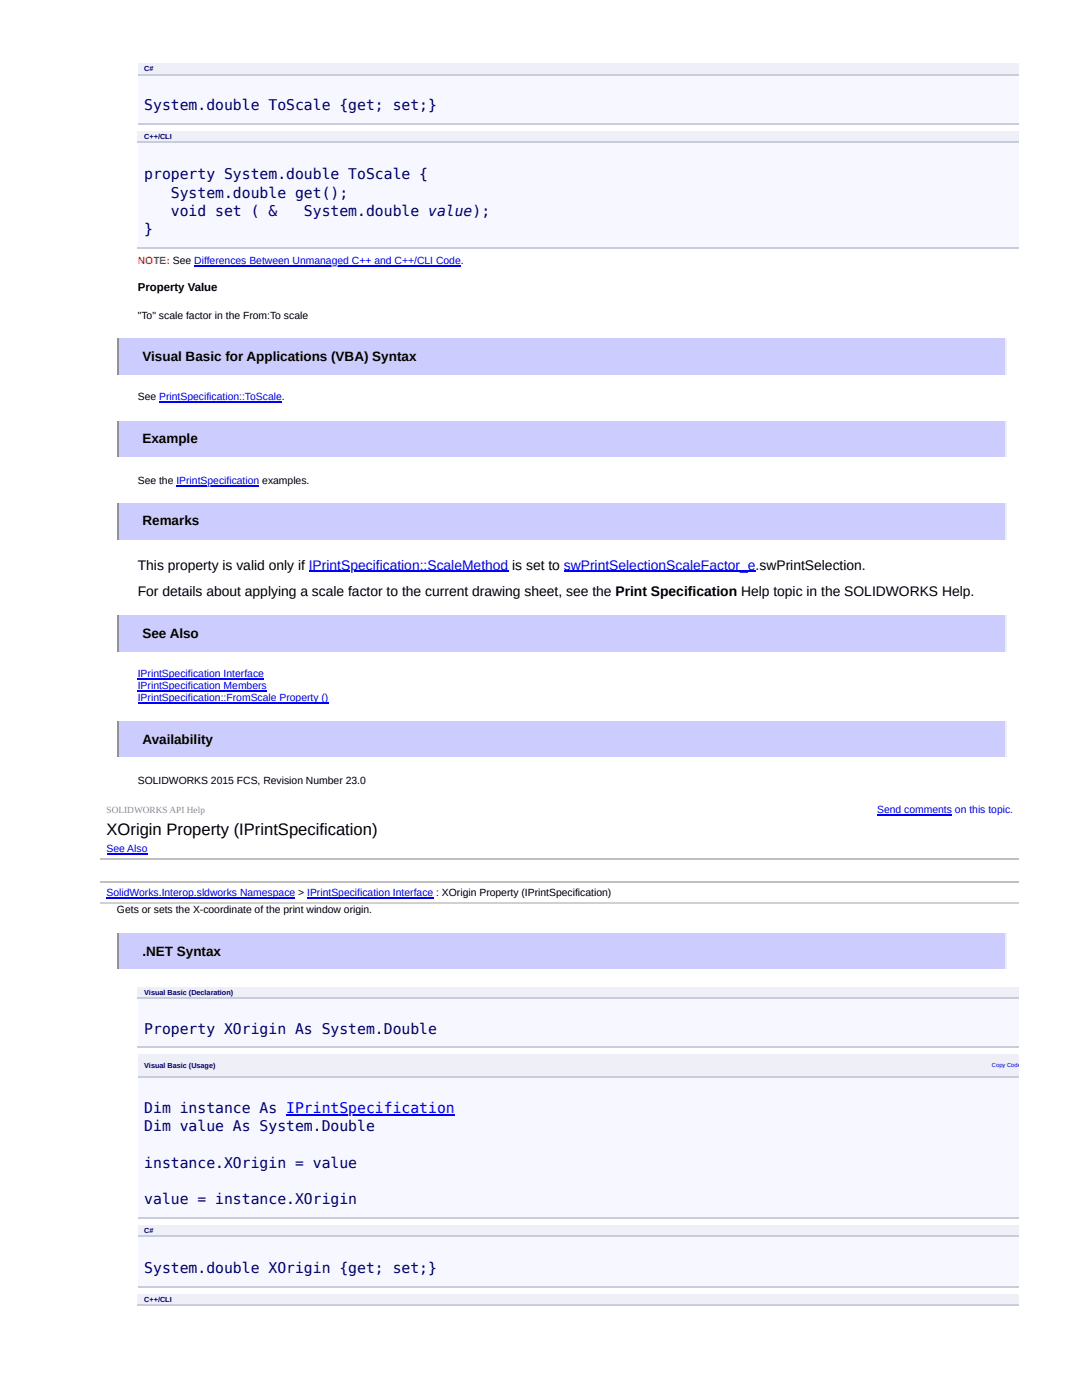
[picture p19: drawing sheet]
<svg xmlns="http://www.w3.org/2000/svg" width="216mm" height="279mm" viewBox="0 0 216 279" stroke-linecap="round" stroke-linejoin="round" font-family="sans-serif">
<defs><g id="words">
<text font-size="3.3" x="21.3" y="166.6">XOrigin Property (IPrintSpecification)</text>
<g font-size="2.9" fill="#006">
<text x="28.8" y="22">System.double ToScale {get; set;}</text>
<text x="28.8" y="35.8">property System.double ToScale {</text>
<text x="34.1" y="39.4">System.double get();</text>
<text x="28.8" y="46.7">}</text>
<text x="34.1" y="43.1">void set ( &amp;</text>
<text x="60.7" y="43.1">System.double value);</text>
<text x="28.8" y="206.3">Property XOrigin As System.Double</text>
<text x="28.8" y="222.1">Dim instance As IPrintSpecification</text>
<text x="28.8" y="225.8">Dim value As System.Double</text>
<text x="28.8" y="233">instance.XOrigin = value</text>
<text x="28.8" y="240.3">value = instance.XOrigin</text>
<text x="28.8" y="254.1">System.double XOrigin {get; set;}</text>
</g>
<g font-size="2.8">
<text x="27.5" y="113.7">This property is valid only if IPrintSpecification::ScaleMethod is set to swPrintSelectionScaleFactor_e.swPrintSelection.</text>
<text x="27.5" y="118.9">For details about applying a scale factor to the current drawing sheet, see the Print Specification Help topic in the SOLIDWORKS Help.</text>
</g>
<g font-size="2.7">
<text x="28.4" y="72.1">Visual Basic for Applications (VBA) Syntax</text>
<text x="28.4" y="88.5">Example</text>
<text x="28.4" y="104.8">Remarks</text>
<text x="28.4" y="127.4">See Also</text>
<text x="28.4" y="148.4">Availability</text>
<text x="28.4" y="190.7">.NET Syntax</text>
</g>
<text font-size="2.3" x="27.5" y="58.1">Property Value</text>
<text font-size="2.1" fill="#f00" x="27.5" y="52.7">NOTE: See Differences Between Unmanaged C++ and C++/CLI Code.</text>
<g font-size="2.1">
<text x="27.5" y="63.6">&quot;To&quot; scale factor in the From:To scale</text>
<text x="27.5" y="79.9">See PrintSpecification::ToScale.</text>
<text x="27.5" y="96.5">See the IPrintSpecification examples.</text>
<text x="27.5" y="156.5">SOLIDWORKS 2015 FCS, Revision Number 23.0</text>
<text x="23.3" y="182.2">Gets or sets the X-coordinate of the print window origin.</text>
</g>
<g font-size="2.1" fill="#00f">
<text x="27.5" y="135.2">IPrintSpecification Interface</text>
<text x="27.5" y="137.5">IPrintSpecification Members</text>
<text x="27.5" y="139.9">IPrintSpecification::FromScale Property ()</text>
<text x="175" y="162.2">Send comments on this topic.</text>
<text x="21.3" y="170">See Also</text>
<text x="21.3" y="178.8">SolidWorks.Interop.sldworks Namespace &gt; IPrintSpecification Interface : XOrigin Property (IPrintSpecification)</text>
</g>
<text font-size="1.9" fill="#8c8c8c" x="21.3" y="162.2">SOLIDWORKS API Help</text>
<g font-size="1.4" fill="#006">
<text x="28.8" y="14.3">C#</text>
<text x="28.8" y="27.8">C++/CLI</text>
<text x="28.8" y="198.5">Visual Basic (Declaration)</text>
<text x="28.8" y="213.1">Visual Basic (Usage)</text>
<text x="28.8" y="246">C#</text>
<text x="28.8" y="259.8">C++/CLI</text>
</g>
<text font-size="1.2" fill="#00f" x="197.9" y="213">Copy Code</text>
</g></defs>
<g fill="#efeff7">
<path d="M27.5 12.7h105.9v2.3h-105.9z"/>
<path d="M133.4 12.7h69.8v2.3h-69.8z"/>
</g>
<path d="M27.5 15h175.7v9.9h-175.7z" fill="#f7f7ff"/>
<path d="M27.5 14.9h175.7M27.5 24.8h175.7" fill="none" stroke="#c8cdde" stroke-width=".26"/>
<g fill="#efeff7">
<path d="M27.5 26.2h129.5v2.3h-129.5z"/>
<path d="M157 26.2h46.2v2.3h-46.2z"/>
</g>
<path d="M27.5 28.5h175.7v20.8h-175.7z" fill="#f7f7ff"/>
<path d="M27.5 28.4h175.7M27.5 49.4h175.7" fill="none" stroke="#c8cdde" stroke-width=".26"/>
<path d="M23.3 67.5h177.6v7.2h-177.6z" fill="#ccf"/>
<path d="M200.7 67.5v7.2" fill="none" stroke="#eee" stroke-width=".26"/>
<path d="M23.5 67.5v7.2" fill="none" stroke="#9a9a9a" stroke-width=".26"/>
<path d="M23.3 84.1h177.6v7h-177.6z" fill="#ccf"/>
<path d="M200.7 84.1v7" fill="none" stroke="#eee" stroke-width=".26"/>
<path d="M23.5 84.1v7" fill="none" stroke="#9a9a9a" stroke-width=".26"/>
<path d="M23.3 100.4h177.6v7.3h-177.6z" fill="#ccf"/>
<path d="M200.7 100.4v7.3" fill="none" stroke="#eee" stroke-width=".26"/>
<path d="M23.5 100.4v7.3" fill="none" stroke="#9a9a9a" stroke-width=".26"/>
<path d="M23.3 122.7h177.6v7.3h-177.6z" fill="#ccf"/>
<path d="M200.7 122.7v7.3" fill="none" stroke="#eee" stroke-width=".26"/>
<path d="M23.5 122.7v7.3" fill="none" stroke="#9a9a9a" stroke-width=".26"/>
<path d="M23.3 144h177.6v7h-177.6z" fill="#ccf"/>
<path d="M200.7 144v7" fill="none" stroke="#eee" stroke-width=".26"/>
<path d="M23.5 144v7" fill="none" stroke="#9a9a9a" stroke-width=".26"/>
<path d="M20 159.6h183.2v20.8h-183.2z" fill="#fff"/>
<path d="M20 171.4h183.2M20 176.1h183.2" fill="none" stroke="#c0c0c0" stroke-width=".26"/>
<path d="M20 176.2h183.2v4.2h-183.2z" fill="#fff"/>
<path d="M20 180.2h183.2" fill="none" stroke="#d0d0d0" stroke-width=".26"/>
<path d="M23.3 186.3h177.6v7h-177.6z" fill="#ccf"/>
<path d="M200.7 186.3v7" fill="none" stroke="#eee" stroke-width=".26"/>
<path d="M23.5 186.3v7" fill="none" stroke="#9a9a9a" stroke-width=".26"/>
<g fill="#efeff7">
<path d="M27.5 197h154.7v2h-154.7z"/>
<path d="M182.2 197h21v2h-21z"/>
</g>
<path d="M27.5 199h175.7v9.9h-175.7z" fill="#f7f7ff"/>
<path d="M27.5 199.2h175.7M27.5 209h175.7" fill="none" stroke="#c8cdde" stroke-width=".26"/>
<g fill="#efeff7">
<path d="M27.5 210.5h102.5v4.4h-102.5z"/>
<path d="M130 210.5h73.2v4.4h-73.2z"/>
</g>
<path d="M27.5 214.9h175.7v28.3h-175.7z" fill="#f7f7ff"/>
<path d="M27.5 215h175.7M27.5 243h175.7" fill="none" stroke="#c8cdde" stroke-width=".26"/>
<g fill="#efeff7">
<path d="M27.5 244.5h105.9v2.3h-105.9z"/>
<path d="M133.4 244.5h69.8v2.3h-69.8z"/>
</g>
<path d="M27.5 246.8h175.7v9.9h-175.7z" fill="#f7f7ff"/>
<path d="M27.5 246.7h175.7M27.5 256.8h175.7" fill="none" stroke="#c8cdde" stroke-width=".26"/>
<g fill="#efeff7">
<path d="M27.5 258.2h129.5v2.1h-129.5z"/>
<path d="M157 258.2h46.2v2.1h-46.2z"/>
</g>
<path d="M27.5 260.4h175.7" fill="none" stroke="#c8cdde" stroke-width=".26"/>
<g fill="none" stroke="#00f" stroke-width=".26">
<path d="M38.8 53.1h53.2M31.8 80.3h24.4M35.2 96.9h16.6M61.6 114h39.8M112.5 114h38.3M27.5 135.6h25.2M27.5 137.9h25.7M27.5 140.3h38M21.3 170.4h8.1M21.3 179.2h37.6M61.3 179.2h25.2M175 162.6h15"/>
<path d="M57.1 222.5h33.6"/>
</g>
<use href="#words"/>
</svg>
